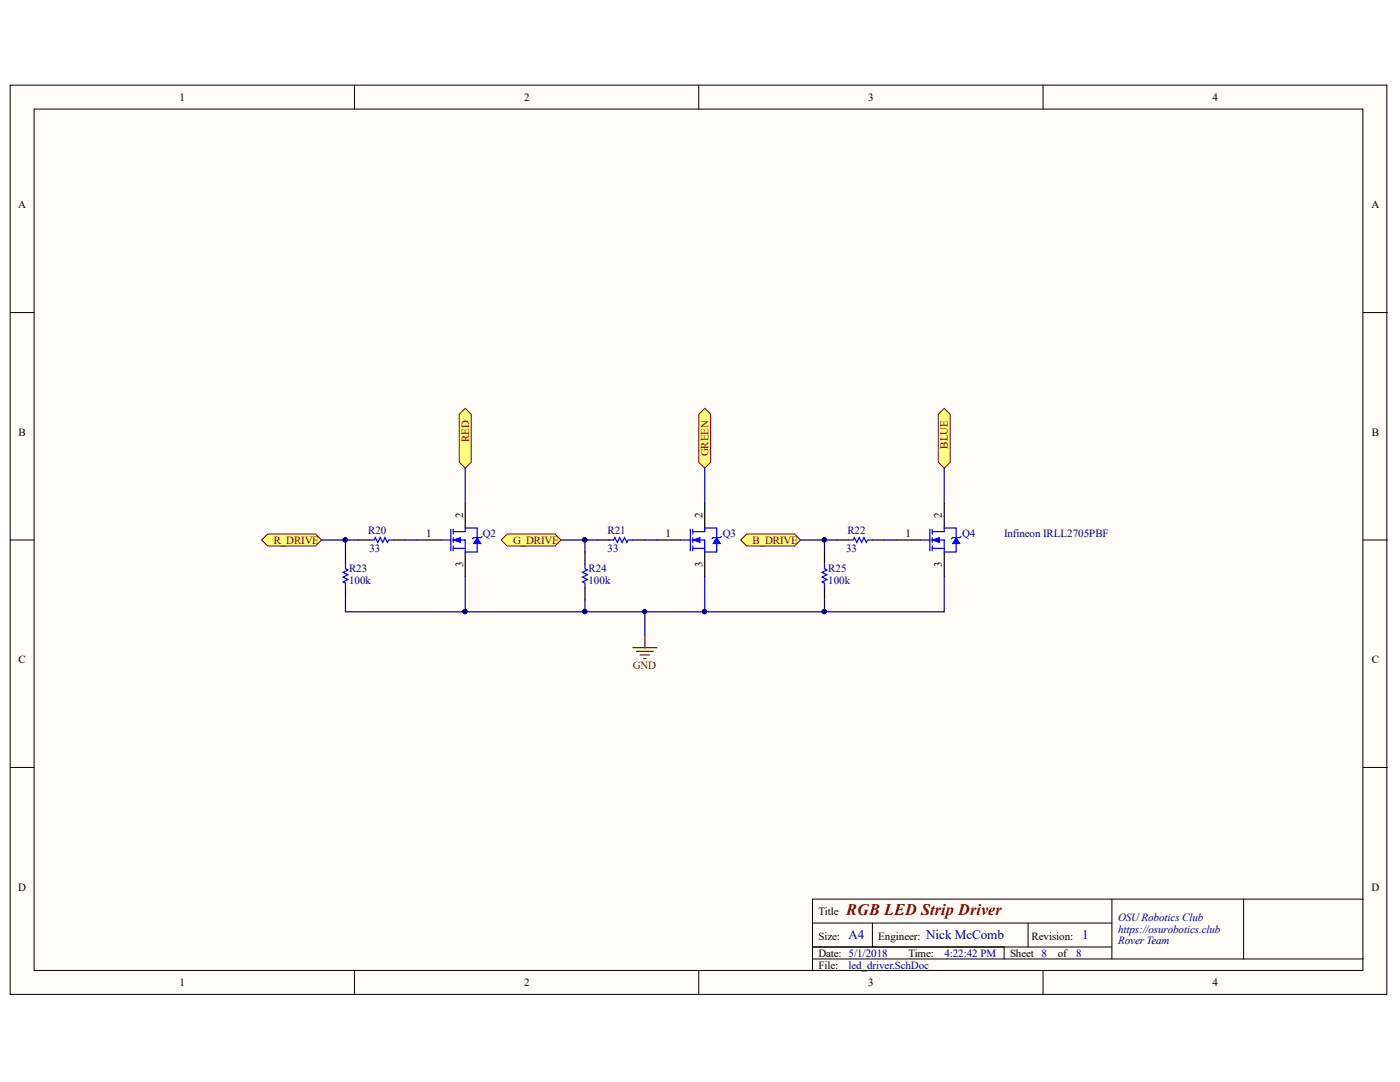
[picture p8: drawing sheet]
<svg xmlns="http://www.w3.org/2000/svg" width="279mm" height="216mm" viewBox="0 0 279 216" stroke-linecap="round" stroke-linejoin="round" font-family="sans-serif">
<defs><g id="words">
<text font-size="3.2" fill="#800000" x="168.9" y="182.5">RGB LED StripDriver</text>
<g font-size="2.6" fill="#000080">
<text x="169.4" y="187.4">A4</text>
<text x="184.8" y="187.4">Nick McComb</text>
<text x="215.9" y="187.4">1</text>
</g>
<g font-size="2.2">
<text x="35.9" y="20.1">1</text>
<text x="104.6" y="20.1">2</text>
<text x="173.2" y="20.1">3</text>
<text x="242" y="20.1">4</text>
<text x="3.6" y="41.6">A</text>
<text x="273.7" y="41.6">A</text>
<text x="3.7" y="87">B</text>
<text x="273.8" y="87">B</text>
<text x="85.1" y="107.2">1</text>
<text x="92.4" y="103.4" transform="rotate(-90 92.4 103.4)">2</text>
<text x="132.8" y="107.2">1</text>
<text x="140.2" y="103.4" transform="rotate(-90 140.2 103.4)">2</text>
<text x="180.7" y="107.2">1</text>
<text x="188" y="103.4" transform="rotate(-90 188 103.4)">2</text>
<text x="92.4" y="113.2" transform="rotate(-90 92.4 113.2)">3</text>
<text x="140.2" y="113.2" transform="rotate(-90 140.2 113.2)">3</text>
<text x="188" y="113.2" transform="rotate(-90 188 113.2)">3</text>
<text x="3.7" y="132.3">C</text>
<text x="273.8" y="132.3">C</text>
<text x="3.6" y="177.7">D</text>
<text x="273.7" y="177.7">D</text>
<text x="163.4" y="182.5">Title</text>
<text x="163.4" y="187.5">Size:</text>
<text x="163.4" y="190.9">Date: 5/1/2018</text>
<text x="175.3" y="187.5">Engineer:</text>
<text x="181.3" y="190.9">Time:</text>
<text x="201.6" y="190.9">Sheet 8</text>
<text x="205.9" y="187.5">Revision:</text>
<text x="211.1" y="190.9">of</text>
<text x="35.9" y="196.8">1</text>
<text x="104.6" y="196.8">2</text>
<text x="163.4" y="193.3">File:</text>
<text x="173.2" y="196.8">3</text>
<text x="242" y="196.8">4</text>
</g>
<g font-size="2.2" fill="#800000">
<text x="93.6" y="88.1" transform="rotate(-90 93.6 88.1)">RED</text>
<text x="189.1" y="89.5" transform="rotate(-90 189.1 89.5)">BLUE</text>
<text x="141.4" y="91" transform="rotate(-90 141.4 91)">GREEN</text>
<text x="54.6" y="108.5">R_DRIVE</text>
<text x="102.4" y="108.5">G_DRIVE</text>
<text x="150.2" y="108.5">B_DRIVE</text>
<text x="126.3" y="133.5">GND</text>
</g>
<g font-size="2.2" fill="#000080">
<text x="73.5" y="106.6">R20</text>
<text x="96.4" y="107.1">Q2</text>
<text x="121.2" y="106.6">R21</text>
<text x="144.2" y="107.1">Q3</text>
<text x="169.1" y="106.6">R22</text>
<text x="192" y="107.1">Q4</text>
<text x="200.4" y="107.2">Infineon IRLL2705PBF</text>
<text x="73.7" y="110.1">33</text>
<text x="121.2" y="110.1">33</text>
<text x="168.9" y="110.1">33</text>
<text x="69.7" y="114.2">R23</text>
<text x="69.7" y="116.6">100k</text>
<text x="117.4" y="114.2">R24</text>
<text x="117.4" y="116.6">100k</text>
<text x="165.3" y="114.2">R25</text>
<text x="165.3" y="116.6">100k</text>
<text x="223.1" y="183.7">OSURobotics Club</text>
<text x="188.5" y="190.9">4:22:42 PM</text>
<text x="214.8" y="190.9">8</text>
<text x="223.1" y="186.1">https://osurobotics.club</text>
<text x="223.1" y="188.5">Rover Team</text>
<text x="169.4" y="193.3">led_driver.SchDoc</text>
</g>
</g></defs>
<g fill="#fffcf8" stroke="#000" stroke-width=".2">
<path d="M2 17h274.8v181.4h-274.8z"/>
<path d="M6.8 21.8h265.2v171.8h-265.2z"/>
</g>
<g fill="none" stroke="#000" stroke-width=".2">
<path d="M70.7 17v4.8M139.5 17v4.8M208.2 17v4.8M2 62.4h4.8M272.1 62.4h4.8M2 107.8h4.8M272.1 107.8h4.8M2 153.1h4.8M272.1 153.1h4.8M221.9 179.4v12M248.2 179.4h-86v14.3M272.1 179.4h-23.9v12"/>
<path d="M70.7 193.7v4.8M139.5 193.7v4.8M162.2 184.2h59.7M162.2 191.4h109.9M162.2 189h59.7M174.1 184.2v4.8M200.4 189v2.4M205.2 184.2v4.8M208.2 193.7v4.8"/>
</g>
<g fill="none" stroke="#000" stroke-width=".24">
<path d="M68.9 110.1v2.4M68.9 117.3v2.4M71.3 107.8h2.4M78.5 107.8h2.4M83.3 107.8h4.8M92.8 100.6v4.8M92.8 110.1v4.8M116.7 110.1v2.4M116.7 117.3v2.4M119.1 107.8h2.4M126.3 107.8h2.4M131.1 107.8h4.8"/>
<path d="M140.6 100.6v4.8M140.6 110.1v4.8M164.5 110.1v2.4M164.5 117.3v2.4M166.9 107.8h2.4M174.1 107.8h2.4M178.9 107.8h4.8M188.4 100.6v4.8M188.4 110.1v4.8"/>
</g>
<g fill="none" stroke="#00f" stroke-width=".24">
<path d="M68.9 112.5v1l.5 .2-.9 .5 .9 .5-.9 .5 .9 .4-.9 .5 .4 .3v.9M73.7 107.8h1l.2-.5 .5 .9 .5-.9 .5 .9 .4-.9 .5 .9 .3-.4h.9M88.1 107.8h1.9M90 105.6v4.3M90.5 106.1h2.3v-.7h2.4v1.9M90.5 107.8h2.3v2.3h2.4v-1.6M90.5 109.4h2.3M90.5 105.6v1M90.5 107.3v.9M90.5 108.9v1M96.2 107l-.2 .3h-1.5l-.2 .2M116.7 112.5v1l.5 .2-.9 .5 .9 .5-.9 .5 .9 .4-.9 .5 .4 .3v.9"/>
<path d="M121.5 107.8h1l.2-.5 .5 .9 .5-.9 .5 .9 .4-.9 .5 .9 .2-.4h1M135.9 107.8h1.9M137.8 105.6v4.3M138.3 106.1h2.3v-.7h2.4v1.9M138.3 107.8h2.3v2.3h2.4v-1.6M138.3 109.4h2.3M138.3 105.6v1M138.3 107.3v.9M138.3 108.9v1M144 107l-.2 .3h-1.5l-.2 .2M164.5 112.5v1l.5 .2-.9 .5 .9 .5-.9 .5 .9 .4-.9 .5 .4 .3v.9M169.3 107.8h1l.2-.5 .5 .9 .5-.9 .5 .9 .4-.9 .5 .9 .2-.4h1"/>
<path d="M183.7 107.8h1.9M185.6 105.6v4.3M186.1 106.1h2.3v-.7h2.4v1.9M186.1 107.8h2.3v2.3h2.4v-1.6M186.1 109.4h2.3M186.1 105.6v1M186.1 107.3v.9M186.1 108.9v1M191.8 107l-.2 .3h-1.5l-.2 .2"/>
</g>
<g fill="#00f" stroke="#00f" stroke-width=".2">
<path d="M95.2 107.3l.8 1.2h-1.5z"/>
<path d="M90.5 107.8l1.4-.5v.9z"/>
<path d="M143 107.3l.8 1.2h-1.5z"/>
<path d="M138.3 107.8l1.4-.5v.9z"/>
<path d="M190.8 107.3l.8 1.2h-1.5z"/>
<path d="M186.1 107.8l1.4-.5v.9z"/>
</g>
<path d="M71.3 107.8h-2.4v2.3M80.9 107.8h2.4M92.8 114.9v7.2h-23.9v-2.4M116.7 119.7v2.4h-23.9M119.1 107.8h-2.4v2.3M128.7 107.8h2.4M140.6 114.9v7.2h-23.9M164.5 119.7v2.4h-23.9M166.9 107.8h-2.4v2.3M176.5 107.8h2.4M188.4 114.9v7.2h-23.9M128.7 122.1v4.8" fill="none" stroke="#000080" stroke-width=".24"/>
<g fill="#000080" stroke="#000080" stroke-width=".2">
<circle cx="68.9" cy="107.7" r=".43"/>
<circle cx="116.7" cy="107.7" r=".43"/>
<circle cx="164.5" cy="107.7" r=".43"/>
<circle cx="92.8" cy="122" r=".43"/>
<circle cx="116.7" cy="122" r=".43"/>
<circle cx="140.6" cy="122" r=".43"/>
<circle cx="164.5" cy="122" r=".43"/>
<circle cx="128.6" cy="122" r=".43"/>
</g>
<path d="M126.3 129.2h4.8M127 130h3.4M127.7 130.7h2M128.5 131.4h.4M128.7 126.9v2.3" fill="none" stroke="#800000" stroke-width=".24"/>
<g fill="#ffff80" stroke="#800000" stroke-width=".2">
<path d="M100 107.8l1.2-1.2h9.6l1.2 1.2-1.2 1.1h-9.6z" fill-rule="evenodd"/>
<path d="M147.8 107.8l1.2-1.2h9.6l1.2 1.2-1.2 1.1h-9.6z" fill-rule="evenodd"/>
<path d="M52.2 107.8l1.2-1.2h9.6l1.2 1.2-1.2 1.1h-9.6z" fill-rule="evenodd"/>
<path d="M91.7 82.7l1.1-1.2 1.2 1.2v9.5l-1.2 1.2-1.1-1.2z" fill-rule="evenodd"/>
<path d="M139.5 82.7l1.1-1.2 1.2 1.2v9.5l-1.2 1.2-1.1-1.2z" fill-rule="evenodd"/>
<path d="M187.2 82.7l1.2-1.2 1.2 1.2v9.5l-1.2 1.2-1.2-1.2z" fill-rule="evenodd"/>
</g>
<path d="M92.8 93.4v7.2M140.6 93.4v7.2M188.4 93.4v7.2M64.2 107.8h4.7M112 107.8h4.7M159.8 107.8h4.7" fill="none" stroke="#000080" stroke-width=".24"/>
<g fill="#000080" stroke="#000080" stroke-width=".2">
<circle cx="164.5" cy="107.7" r=".43"/>
<circle cx="116.7" cy="107.7" r=".43"/>
<circle cx="68.9" cy="107.7" r=".43"/>
</g>
<use href="#words"/>
</svg>
